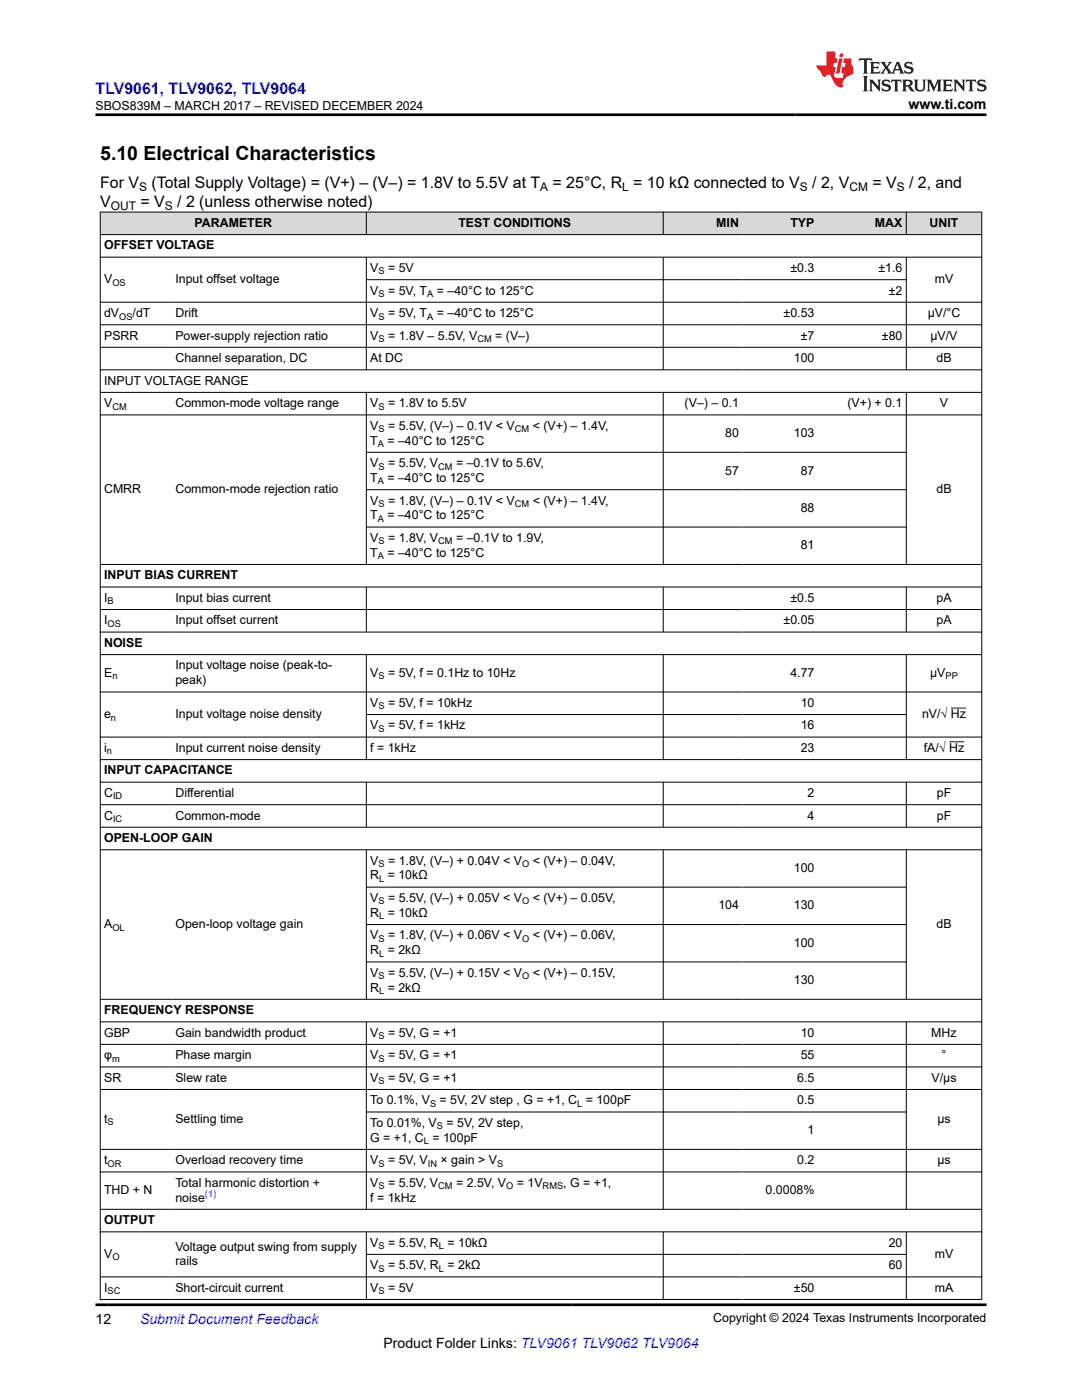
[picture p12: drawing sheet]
<svg xmlns="http://www.w3.org/2000/svg" width="216mm" height="279mm" viewBox="0 0 216 279" stroke-linecap="round" stroke-linejoin="round" font-family="sans-serif">
<defs><g id="words">
<text font-size="3.9" x="20" y="32">5.10 Electrical Characteristics</text>
<text font-size="3.2" fill="#00f" x="19" y="18.7">TLV9061, TLV9062, TLV9064</text>
<g font-size="3.2">
<text x="20" y="41.3">V</text>
<text x="20" y="37.5">For V</text>
<text x="28" y="41.3">= V</text>
<text x="30.2" y="37.5">(Total Supply Voltage) = (V+) – (V–) = 1.8V to 5.5V at T</text>
<text x="35.4" y="41.3">/ 2 (unless otherwise noted)</text>
<text x="110.3" y="37.5">= 25°C, R = 10 kΩ connected to V</text>
<text x="162.1" y="37.5">/ 2, V</text>
<text x="174.1" y="37.5">= V</text>
<text x="181.4" y="37.5">/ 2, and</text>
</g>
<g font-size="2.8">
<text x="181.3" y="21.8">www.ti.com</text>
<text x="19" y="264.2">12</text>
<text x="76.5" y="269">Product Folder Links: TLV9061 TLV9062 TLV9064</text>
</g>
<text font-size="2.8" fill="#00f" x="27.9" y="264.2">Submit Document Feedback</text>
<g font-size="2.5">
<text x="19.1" y="21.9">SBOS839M – MARCH 2017 – REVISED DECEMBER 2024</text>
<text x="38.8" y="45.3">PARAMETER</text>
<text x="91.5" y="45.3">TEST CONDITIONS</text>
<text x="142.9" y="45.3">MIN</text>
<text x="157.7" y="45.3">TYP</text>
<text x="174.6" y="45.3">MAX</text>
<text x="185.5" y="45.3">UNIT</text>
<text x="20.8" y="49.8">OFFSET VOLTAGE</text>
<text x="20.8" y="56.5">V</text>
<text x="35" y="56.5">Input offset voltage</text>
<text x="73.9" y="54.3">V</text>
<text x="73.9" y="58.8">V</text>
<text x="77.4" y="54.3">= 5V</text>
<text x="77.4" y="58.8">= 5V, T</text>
<text x="87.2" y="58.8">= –40°C to 125°C</text>
<text x="157.7" y="54.3">±0.3</text>
<text x="175.3" y="54.3">±1.6</text>
<text x="177.3" y="58.8">±2</text>
<text x="186.5" y="56.5">mV</text>
<text x="20.8" y="63.3">dV</text>
<text x="26.5" y="63.3">/dT</text>
<text x="35" y="63.3">Drift</text>
<text x="73.9" y="63.3">V</text>
<text x="77.4" y="63.3">= 5V, T</text>
<text x="87.2" y="63.3">= –40°C to 125°C</text>
<text x="156.4" y="63.3">±0.53</text>
<text x="185.1" y="63.3">µV/°C</text>
<text x="20.8" y="67.8">PSRR</text>
<text x="35" y="67.8">Power-supply rejection ratio</text>
<text x="73.9" y="67.8">V</text>
<text x="77.4" y="67.8">= 1.8V – 5.5V, V</text>
<text x="98.8" y="67.8">= (V–)</text>
<text x="159.8" y="67.8">±7</text>
<text x="176" y="67.8">±80</text>
<text x="185.7" y="67.8">µV/V</text>
<text x="20.8" y="76.8">INPUT VOLTAGE RANGE</text>
<text x="35" y="72.3">Channel separation, DC</text>
<text x="73.9" y="72.3">At DC</text>
<text x="158.4" y="72.3">100</text>
<text x="186.9" y="72.3">dB</text>
<text x="20.8" y="81.3">V</text>
<text x="35" y="81.3">Common-mode voltage range</text>
<text x="73.9" y="81.3">V</text>
<text x="77.4" y="81.3">= 1.8V to 5.5V</text>
<text x="136.6" y="81.3">(V–) – 0.1</text>
<text x="169.1" y="81.3">(V+) + 0.1</text>
<text x="187.5" y="81.3">V</text>
<text x="73.9" y="88.7">T</text>
<text x="73.9" y="85.8">V</text>
<text x="77.3" y="88.7">= –40°C to 125°C</text>
<text x="77.4" y="85.8">= 5.5V, (V–) – 0.1V &lt; V</text>
<text x="106.3" y="85.8">&lt; (V+) – 1.4V,</text>
<text x="144.7" y="87.2">80</text>
<text x="158.4" y="87.2">103</text>
<text x="73.9" y="93.2">V</text>
<text x="77.4" y="93.2">= 5.5V, V</text>
<text x="91" y="93.2">= –0.1V to 5.6V,</text>
<text x="144.7" y="94.7">57</text>
<text x="159.8" y="94.7">87</text>
<text x="20.8" y="98.4">CMRR</text>
<text x="35" y="98.4">Common-mode rejection ratio</text>
<text x="73.9" y="96.2">T</text>
<text x="73.9" y="100.7">V</text>
<text x="77.3" y="96.2">= –40°C to 125°C</text>
<text x="77.4" y="100.7">= 1.8V, (V–) – 0.1V &lt; V</text>
<text x="106.3" y="100.7">&lt; (V+) – 1.4V,</text>
<text x="186.9" y="98.4">dB</text>
<text x="73.9" y="103.7">T</text>
<text x="77.3" y="103.7">= –40°C to 125°C</text>
<text x="159.8" y="102.2">88</text>
<text x="73.9" y="111.1">T</text>
<text x="73.9" y="108.2">V</text>
<text x="77.3" y="111.1">= –40°C to 125°C</text>
<text x="77.4" y="108.2">= 1.8V, V</text>
<text x="91" y="108.2">= –0.1V to 1.9V,</text>
<text x="159.8" y="109.6">81</text>
<text x="20.8" y="115.6">INPUT BIAS CURRENT</text>
<text x="20.8" y="120.1">I</text>
<text x="20.8" y="124.6">I</text>
<text x="35" y="120.1">Input bias current</text>
<text x="35" y="124.6">Input offset current</text>
<text x="156.4" y="124.6">±0.05</text>
<text x="157.7" y="120.1">±0.5</text>
<text x="186.9" y="120.1">pA</text>
<text x="186.9" y="124.6">pA</text>
<text x="20.8" y="129.1">NOISE</text>
<text x="20.8" y="135.1">E</text>
<text x="35" y="133.6">Input voltage noise (peak-to-</text>
<text x="35" y="136.6">peak)</text>
<text x="73.9" y="135.1">V</text>
<text x="77.4" y="135.1">= 5V, f = 0.1Hz to 10Hz</text>
<text x="157.7" y="135.1">4.77</text>
<text x="185.6" y="135.1">µV</text>
<text x="20.8" y="143.3">e</text>
<text x="35" y="143.3">Input voltage noise density</text>
<text x="73.9" y="141.1">V</text>
<text x="77.4" y="141.1">= 5V, f = 10kHz</text>
<text x="159.8" y="141.1">10</text>
<text x="184" y="143.3">nV/√ Hz</text>
<text x="73.9" y="145.6">V</text>
<text x="77.4" y="145.6">= 5V, f = 1kHz</text>
<text x="159.8" y="145.6">16</text>
<text x="20.8" y="150.1">i</text>
<text x="20.8" y="154.6">INPUT CAPACITANCE</text>
<text x="35" y="150.1">Input current noise density</text>
<text x="73.9" y="150.1">f = 1kHz</text>
<text x="159.8" y="150.1">23</text>
<text x="184.3" y="150.1">fA/√ Hz</text>
<text x="20.8" y="159.1">C</text>
<text x="35" y="159.1">Differential</text>
<text x="161.1" y="159.1">2</text>
<text x="186.9" y="159.1">pF</text>
<text x="20.8" y="163.6">C</text>
<text x="35" y="163.6">Common-mode</text>
<text x="161.1" y="163.6">4</text>
<text x="186.9" y="163.6">pF</text>
<text x="20.8" y="168.1">OPEN-LOOP GAIN</text>
<text x="73.9" y="172.5">V</text>
<text x="77.4" y="172.5">= 1.8V, (V–) + 0.04V &lt; V</text>
<text x="106.3" y="172.5">&lt; (V+) – 0.04V,</text>
<text x="73.9" y="175.5">R = 10kΩ</text>
<text x="158.4" y="174">100</text>
<text x="20.8" y="185.2">A</text>
<text x="35" y="185.2">Open-loop voltage gain</text>
<text x="73.9" y="180">V</text>
<text x="73.9" y="183">R = 10kΩ</text>
<text x="77.4" y="180">= 5.5V, (V–) + 0.05V &lt; V</text>
<text x="106.3" y="180">&lt; (V+) – 0.05V,</text>
<text x="143.3" y="181.5">104</text>
<text x="158.4" y="181.5">130</text>
<text x="186.9" y="185.2">dB</text>
<text x="73.9" y="187.5">V</text>
<text x="73.9" y="190.4">R = 2kΩ</text>
<text x="77.4" y="187.5">= 1.8V, (V–) + 0.06V &lt; V</text>
<text x="106.3" y="187.5">&lt; (V+) – 0.06V,</text>
<text x="158.4" y="189">100</text>
<text x="73.9" y="194.9">V</text>
<text x="73.9" y="197.9">R = 2kΩ</text>
<text x="77.4" y="194.9">= 5.5V, (V–) + 0.15V &lt; V</text>
<text x="106.3" y="194.9">&lt; (V+) – 0.15V,</text>
<text x="158.4" y="196.4">130</text>
<text x="20.8" y="202.4">FREQUENCY RESPONSE</text>
<text x="20.8" y="206.9">GBP</text>
<text x="35" y="206.9">Gain bandwidth product</text>
<text x="73.9" y="206.9">V</text>
<text x="77.4" y="206.9">= 5V, G = +1</text>
<text x="159.8" y="206.9">10</text>
<text x="185.8" y="206.9">MHz</text>
<text x="20.8" y="211.4">φ</text>
<text x="20.8" y="215.9">SR</text>
<text x="35" y="211.4">Phase margin</text>
<text x="35" y="215.9">Slew rate</text>
<text x="73.9" y="211.4">V</text>
<text x="73.9" y="215.9">V</text>
<text x="77.4" y="211.4">= 5V, G = +1</text>
<text x="77.4" y="215.9">= 5V, G = +1</text>
<text x="159.1" y="215.9">6.5</text>
<text x="159.8" y="211.4">55</text>
<text x="185.9" y="215.9">V/µs</text>
<text x="187.9" y="211.4">°</text>
<text x="73.9" y="220.4">To 0.1%, V</text>
<text x="87.7" y="220.4">= 5V, 2V step , G = +1, C = 100pF</text>
<text x="159.1" y="220.4">0.5</text>
<text x="20.8" y="224.1">t</text>
<text x="35" y="224.1">Settling time</text>
<text x="73.9" y="227.8">G = +1, C = 100pF</text>
<text x="73.9" y="224.9">To 0.01%, V</text>
<text x="89.1" y="224.9">= 5V, 2V step,</text>
<text x="161.1" y="226.4">1</text>
<text x="187" y="224.1">µs</text>
<text x="20.8" y="232.3">t</text>
<text x="35" y="232.3">Overload recovery time</text>
<text x="73.9" y="232.3">V</text>
<text x="77.4" y="232.3">= 5V, V</text>
<text x="87.9" y="232.3">× gain &gt; V</text>
<text x="159.1" y="232.3">0.2</text>
<text x="187" y="232.3">µs</text>
<text x="20.8" y="238.3">THD + N</text>
<text x="35" y="236.8">Total harmonic distortion +</text>
<text x="35" y="239.8">noise</text>
<text x="73.9" y="236.8">V</text>
<text x="73.9" y="239.8">f = 1kHz</text>
<text x="77.4" y="236.8">= 5.5V, V</text>
<text x="91" y="236.8">= 2.5V, V</text>
<text x="103.1" y="236.8">= 1V</text>
<text x="112.4" y="236.8">, G = +1,</text>
<text x="152.8" y="238.3">0.0008%</text>
<text x="20.8" y="244.3">OUTPUT</text>
<text x="20.8" y="251.1">V</text>
<text x="35" y="249.6">Voltage output swing from supply</text>
<text x="73.9" y="248.8">V</text>
<text x="77.4" y="248.8">= 5.5V, R = 10kΩ</text>
<text x="177.3" y="248.8">20</text>
<text x="186.5" y="251.1">mV</text>
<text x="20.8" y="257.8">I</text>
<text x="35" y="252.5">rails</text>
<text x="35" y="257.8">Short-circuit current</text>
<text x="73.9" y="253.3">V</text>
<text x="73.9" y="257.8">V</text>
<text x="77.4" y="253.3">= 5.5V, R = 2kΩ</text>
<text x="77.4" y="257.8">= 5V</text>
<text x="158.4" y="257.8">±50</text>
<text x="177.3" y="253.3">60</text>
<text x="186.5" y="257.8">mA</text>
<text x="142.3" y="263.9">Copyright © 2024 Texas Instruments Incorporated</text>
</g>
<g font-size="2.4">
<text x="22.1" y="41.9">OUT</text>
<text x="27.8" y="38.1">S</text>
<text x="32.9" y="41.9">S</text>
<text x="107.8" y="38.1">A</text>
<text x="124.2" y="38.1">L</text>
<text x="159.6" y="38.1">S</text>
<text x="169.5" y="38.1">CM</text>
<text x="178.9" y="38.1">S</text>
</g>
<g font-size="1.9">
<text x="22.4" y="57">OS</text>
<text x="75.5" y="54.8">S</text>
<text x="75.5" y="59.3">S</text>
<text x="85.2" y="59.3">A</text>
<text x="23.8" y="63.8">OS</text>
<text x="75.5" y="63.8">S</text>
<text x="85.2" y="63.8">A</text>
<text x="75.5" y="68.3">S</text>
<text x="95.3" y="68.3">CM</text>
<text x="22.4" y="81.8">CM</text>
<text x="75.5" y="81.8">S</text>
<text x="75.4" y="89.2">A</text>
<text x="75.5" y="86.3">S</text>
<text x="102.7" y="86.3">CM</text>
<text x="75.5" y="93.7">S</text>
<text x="87.4" y="93.7">CM</text>
<text x="75.4" y="96.7">A</text>
<text x="75.5" y="101.2">S</text>
<text x="102.7" y="101.2">CM</text>
<text x="75.4" y="104.1">A</text>
<text x="75.4" y="111.6">A</text>
<text x="75.5" y="108.6">S</text>
<text x="87.4" y="108.6">CM</text>
<text x="21.5" y="120.6">B</text>
<text x="21.5" y="125.1">OS</text>
<text x="22.4" y="135.6">n</text>
<text x="75.5" y="135.6">S</text>
<text x="188.7" y="135.6">PP</text>
<text x="22.1" y="143.8">n</text>
<text x="75.5" y="141.6">S</text>
<text x="75.5" y="146.1">S</text>
<text x="21.3" y="150.6">n</text>
<text x="22.6" y="159.5">ID</text>
<text x="22.6" y="164">IC</text>
<text x="75.5" y="173">S</text>
<text x="104.2" y="173">O</text>
<text x="75.6" y="176">L</text>
<text x="22.4" y="185.7">OL</text>
<text x="75.5" y="180.5">S</text>
<text x="75.6" y="183.5">L</text>
<text x="104.2" y="180.5">O</text>
<text x="75.5" y="188">S</text>
<text x="75.6" y="190.9">L</text>
<text x="104.2" y="188">O</text>
<text x="75.5" y="195.4">S</text>
<text x="104.2" y="195.4">O</text>
<text x="75.6" y="198.4">L</text>
<text x="75.5" y="207.4">S</text>
<text x="22.4" y="211.9">m</text>
<text x="75.5" y="211.9">S</text>
<text x="75.5" y="216.4">S</text>
<text x="85.8" y="220.9">S</text>
<text x="115.2" y="220.9">L</text>
<text x="21.5" y="224.6">S</text>
<text x="87.2" y="225.4">S</text>
<text x="21.5" y="232.8">OR</text>
<text x="75.5" y="232.8">S</text>
<text x="84.6" y="228.3">L</text>
<text x="85.4" y="232.8">IN</text>
<text x="99.2" y="232.8">S</text>
<text x="75.5" y="237.3">S</text>
<text x="87.4" y="237.3">CM</text>
<text x="101" y="237.3">O</text>
<text x="108.3" y="237.3">RMS</text>
<text x="22.4" y="251.5">O</text>
<text x="75.5" y="249.3">S</text>
<text x="87.6" y="249.3">L</text>
<text x="75.5" y="253.8">S</text>
<text x="87.6" y="253.8">L</text>
<text x="21.5" y="258.3">SC</text>
<text x="75.5" y="258.3">S</text>
</g>
<text font-size="1.9" fill="#00f" x="40.9" y="239">(1)</text>
</g></defs>
<g fill="#d8d8d8">
<path d="M20 42.3h175.9v4.5h-175.9z" fill-rule="evenodd"/>
<path d="M20.1 42.4h52.9v4.4h-52.9z" fill-rule="evenodd"/>
<path d="M73.2 42.4h59.1v4.4h-59.1z" fill-rule="evenodd"/>
<path d="M132.4 42.4h15.8v4.4h-15.8z" fill-rule="evenodd"/>
<path d="M148.2 42.4h15v4.4h-15z" fill-rule="evenodd"/>
<path d="M163.2 42.4h17.6v4.4h-17.6z" fill-rule="evenodd"/>
<path d="M180.9 42.4h14.9v4.4h-14.9z" fill-rule="evenodd"/>
</g>
<g fill="none" stroke="#000" stroke-width=".2">
<path d="M19.9 42.3h176.1M19.9 46.8h176.1M19.9 51.3h176.1M20 42.3v217.1M73.1 42.3v4.6M73.1 51.3v22.6M73.1 55.8h107.8M132.3 42.3v4.6M132.3 51.3v22.6M180.8 42.3v4.6M180.8 51.3v22.6M195.9 42.3v217.1"/>
<path d="M19.9 60.3h176.1M19.9 64.8h176.1M19.9 69.3h176.1M19.9 73.8h176.1M19.9 78.3h176.1M73.1 78.3v34.4M132.3 78.3v34.4M180.8 78.3v34.4M19.9 82.8h176.1M73.1 90.3h107.8M73.1 97.7h107.8M19.9 112.7h176.1"/>
<path d="M19.9 117.1h176.1M73.1 117.1v9.1M73.1 105.2h107.8M132.3 117.1v9.1M180.8 117.1v9.1M19.9 121.6h176.1M19.9 126.1h176.1M19.9 130.6h176.1M19.9 138.1h176.1M73.1 130.6v21.1M132.3 130.6v21.1M180.8 130.6v21.1"/>
<path d="M19.9 147.1h176.1M19.9 151.6h176.1M19.9 156.1h176.1M73.1 156.1v9.1M73.1 142.6h107.8M132.3 156.1v9.1M180.8 156.1v9.1M189.4 148.1h3M189.7 141.3h3.1M19.9 160.6h176.1M19.9 165.1h176.1M19.9 169.6h176.1"/>
<path d="M73.1 169.6v29.9M73.1 177.1h107.8M132.3 169.6v29.9M180.8 169.6v29.9M19.9 199.4h176.1M73.1 184.5h107.8M73.1 192h107.8M19.9 203.9h176.1M19.9 208.4h176.1M19.9 212.9h176.1M19.9 217.4h176.1M73.1 203.9v37.5"/>
<path d="M132.3 203.9v37.5M180.8 203.9v37.5M19.9 229.4h176.1M19.9 233.9h176.1M73.1 221.9h107.8M19.9 241.3h176.1M19.9 245.8h176.1M19.9 254.8h176.1M19.9 259.3h176.1M73.1 245.8v13.6M73.1 250.3h107.8M132.3 245.8v13.6"/>
<path d="M180.8 245.8v13.6"/>
</g>
<path d="M171.5 11.6l-.2 .6 .5-.2h.6v.1v2.2l-.2 .4h1l-.2-.4v-2.2v-.1h.5l.6 .2-.2-.6zM173.6 12.4l.2 .3v1.6l-.2 .4h1.9l.1-.6a1.08 1.08 0 0 1-1.3 .2v-.7h.6l.4 .2v-.7l-.4 .2h-.6v-.5l.2-.2a1 1 0 0 1 1 .3l-.1-.5zM175.7 12.4l.9 1.1-1 1.2h.9l-.2-.2 .5-.8 .4 .8-.2 .2h1.6l-.2-.2 .2-.5h.9l.1 .5-.1 .2h.9l-.2-.4-.8-1.9h-.5l-.9 2.1-.9-1.1 .9-1h-.8l.2 .2-.4 .6-.4-.6 .2-.2zM179 12.8l.4 1h-.7zM180.7 12.5a.65 .65 0 0 0-.2 .7 .65 .65 0 0 0 .6 .5l.6 .1 .1 .3a.79 .79 0 0 1-.7 .4 .79 .79 0 0 1-.7-.5l.1 .7 .2-.1a.93 .93 0 0 0 1.1 0 .93 .93 0 0 0 .4-.9 1.46 1.46 0 0 0-1.2-.6l-.1-.3a1.09 1.09 0 0 1 1.2 .2l-.2-.6-.1 .1-.5-.2zM172.2 15.2l.2 .4v2.2l-.2 .4h1l-.2-.4v-2.2l.2-.4zM173.4 15.9l.2 .4v1.5l-.2 .4h.8l-.3-.4 .1-1.3 1.6 1.8v-2l.2-.4h-.7l.1 .2 .1 1.1-1.2-1.3zM176.2 16a.65 .65 0 0 0-.2 .8 .65 .65 0 0 0 .6 .4l.6 .2 .1 .2a.79 .79 0 0 1-.7 .4 .79 .79 0 0 1-.7-.5l.1 .7 .2-.1a.93 .93 0 0 0 1.1 .1 .93 .93 0 0 0 .4-1 1.46 1.46 0 0 0-1.2-.5l-.1-.4a1.09 1.09 0 0 1 1.2 .2l-.1-.6-.2 .1-.5-.1zM177.9 15.9l-.1 .6a.63 .63 0 0 1 .8-.3v1.6l-.3 .4h1l-.2-.4v-1.6a.66 .66 0 0 1 .8 .3l-.1-.6zM180 15.9l.2 .4v1.5l-.2 .4h1l-.2-.2-.1-.7h.5l.1 .2a.79 .79 0 0 0 1.2 .6l-1-.9a.61 .61 0 0 0 .6-.6 .61 .61 0 0 0-.5-.7zM180.8 16.2h.1a.47 .47 0 0 1 .5 .1 .47 .47 0 0 1 .1 .5l-.1 .1-.7 .1zM182.3 15.9l.2 .2a2.27 2.27 0 0 0 .4 2 1.04 1.04 0 0 0 1.7-.7v-1.3l.2-.2h-.8l.2 .4v1.1a.6 .6 0 0 1-.6 .6 .6 .6 0 0 1-.6-.6v-1.1l.3-.4zM184.9 15.9l.2 .4v1.5l-.2 .4h.8l-.3-.4v-1.4l.9 1.9 .9-1.9v1.4l-.3 .4h1l-.2-.4v-1.5l.2-.4h-.8l-.7 1.5-.6-1.5zM188.1 15.9l.2 .4v1.5l-.2 .4h1.9l.1-.6a1.09 1.09 0 0 1-1.3 .2v-.7h.6l.4 .2v-.6l-.4 .2h-.6v-.6l.2-.1a1.01 1.01 0 0 1 1 .3l-.1-.6zM190.2 15.9l.3 .4v1.5l-.3 .4h.8l-.2-.4v-1.3l1.6 1.8v-2l.2-.4h-.7l.2 .2v1.1l-1.2-1.3zM192.8 15.9l-.1 .6a.63 .63 0 0 1 .8-.3v1.6l-.3 .4h1l-.2-.4v-1.6a.66 .66 0 0 1 .8 .3l-.1-.6zM195.2 16a.65 .65 0 0 0-.2 .8 .65 .65 0 0 0 .6 .4l.6 .2 .2 .2a.79 .79 0 0 1-.7 .4 .79 .79 0 0 1-.7-.5l.1 .7 .2-.1a.93 .93 0 0 0 1 .1 .93 .93 0 0 0 .5-1 1.46 1.46 0 0 0-1.3-.5v-.4a1.09 1.09 0 0 1 1.2 .2l-.2-.6-.2 .1-.5-.1z" fill="#231f20"/>
<path d="M164.9 10.3v2.7h-2l.1 .4 .8 1a.95 .95 0 0 0 1 .9 .59 .59 0 0 1 .5-.4 .59 .59 0 0 1 .5 .3l.4 .8a1.59 1.59 0 0 0 2.1 1.4 1.61 1.61 0 0 1 1-2.3l1-.3-.1-1.5a1.59 1.59 0 0 1-.3-1.7h-1.5l-.2 .9h.6l-.2 .9h-.5l-.2 .9v.3l.4 .1-.1 .9h-.7a.73 .73 0 0 1-1-.7l.3-1.5h-.5l.1-.9h.5l.2-.9h-.5v-1.3zM167.4 11.6l-.6 3.1h.7l.6-3.1zM167.6 10.7l-.1 .6h.7l.1-.6z" fill="#ed1c24"/>
<path d="M19 22.9h177.8M19 260.4h177.8" fill="none" stroke="#000" stroke-width=".53"/>
<use href="#words"/>
</svg>
